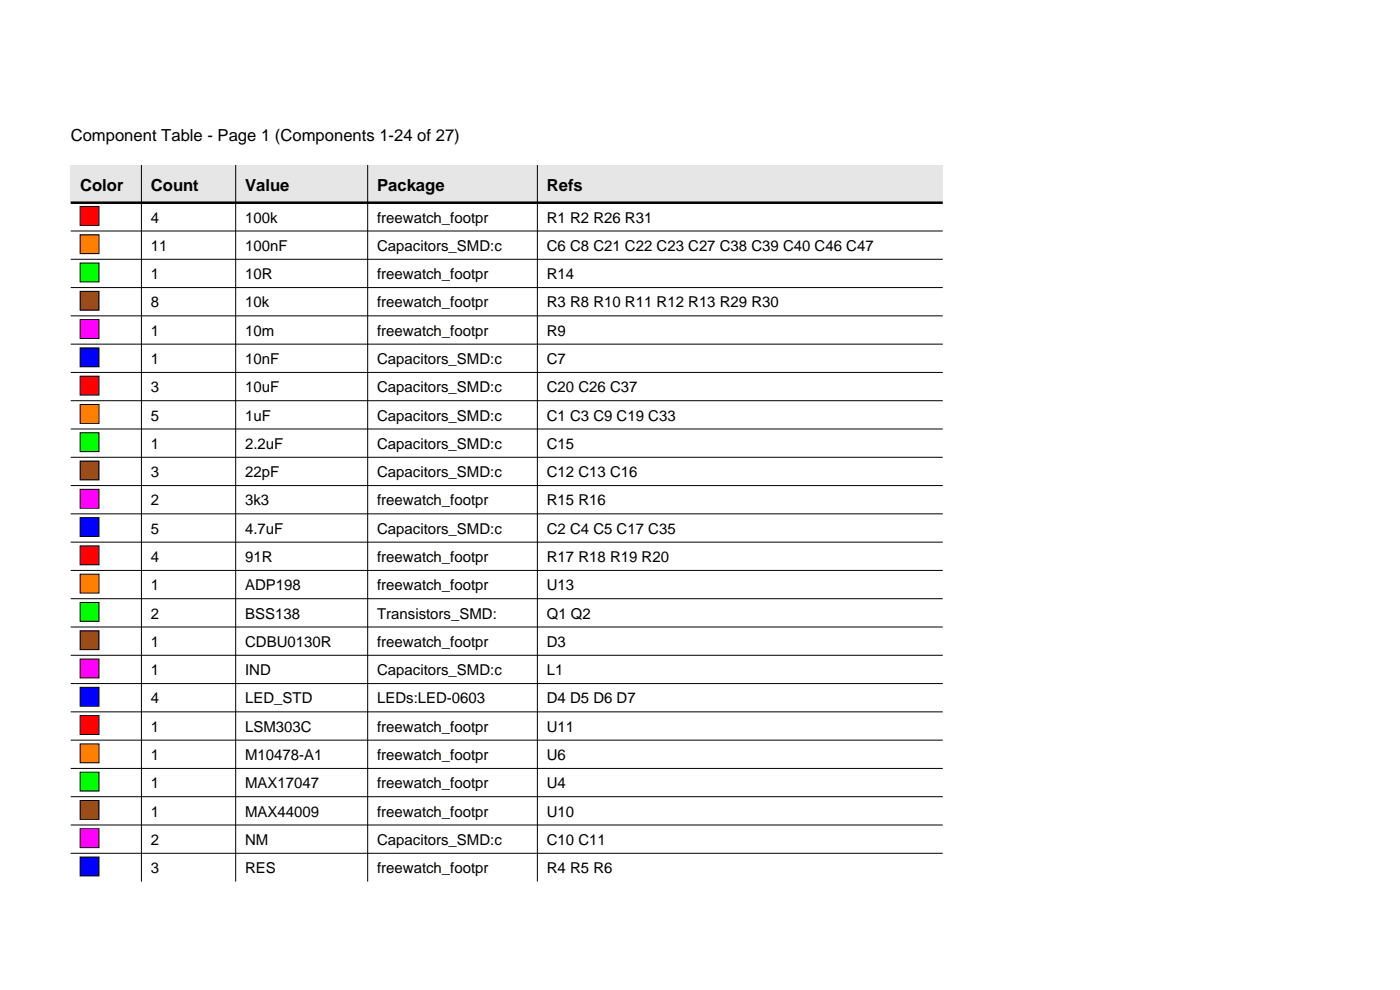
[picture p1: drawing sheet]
<svg xmlns="http://www.w3.org/2000/svg" width="297mm" height="210mm" viewBox="0 0 297 210" stroke-linecap="round" stroke-linejoin="round" font-family="sans-serif">
<defs><g id="words">
<g font-size="3.5">
<text x="15" y="30">Component Table - Page 1 (Components 1-24 of 27)</text>
<text x="17" y="40.6">Color</text>
<text x="32" y="40.6">Count</text>
<text x="52" y="40.6">Value</text>
<text x="80" y="40.6">Package</text>
<text x="116" y="40.6">Refs</text>
</g>
<g font-size="3.2">
<text x="32" y="47.2">4</text>
<text x="52" y="47.2">100k</text>
<text x="80" y="47.2">freewatch_footpr</text>
<text x="116" y="47.2">R1 R2 R26 R31</text>
<text x="32" y="53.2">11</text>
<text x="52" y="53.2">100nF</text>
<text x="80" y="53.2">Capacitors_SMD:c</text>
<text x="116" y="53.2">C6 C8 C21 C22 C23 C27 C38 C39 C40 C46 C47</text>
<text x="32" y="59.2">1</text>
<text x="52" y="59.2">10R</text>
<text x="80" y="59.2">freewatch_footpr</text>
<text x="116" y="59.2">R14</text>
<text x="32" y="65.2">8</text>
<text x="52" y="65.2">10k</text>
<text x="80" y="65.2">freewatch_footpr</text>
<text x="116" y="65.2">R3 R8 R10 R11 R12 R13 R29 R30</text>
<text x="32" y="71.2">1</text>
<text x="52" y="71.2">10m</text>
<text x="80" y="71.2">freewatch_footpr</text>
<text x="116" y="71.2">R9</text>
<text x="32" y="77.2">1</text>
<text x="52" y="77.2">10nF</text>
<text x="80" y="77.2">Capacitors_SMD:c</text>
<text x="116" y="77.2">C7</text>
<text x="32" y="83.2">3</text>
<text x="52" y="83.2">10uF</text>
<text x="80" y="83.2">Capacitors_SMD:c</text>
<text x="116" y="83.2">C20 C26 C37</text>
<text x="32" y="89.2">5</text>
<text x="52" y="89.2">1uF</text>
<text x="80" y="89.2">Capacitors_SMD:c</text>
<text x="116" y="89.2">C1 C3 C9 C19 C33</text>
<text x="32" y="95.2">1</text>
<text x="52" y="95.2">2.2uF</text>
<text x="80" y="95.2">Capacitors_SMD:c</text>
<text x="116" y="95.2">C15</text>
<text x="32" y="101.2">3</text>
<text x="52" y="101.2">22pF</text>
<text x="80" y="101.2">Capacitors_SMD:c</text>
<text x="116" y="101.2">C12 C13 C16</text>
<text x="32" y="107.2">2</text>
<text x="52" y="107.2">3k3</text>
<text x="80" y="107.2">freewatch_footpr</text>
<text x="116" y="107.2">R15 R16</text>
<text x="32" y="113.2">5</text>
<text x="52" y="113.2">4.7uF</text>
<text x="80" y="113.2">Capacitors_SMD:c</text>
<text x="116" y="113.2">C2 C4 C5 C17 C35</text>
<text x="32" y="119.2">4</text>
<text x="52" y="119.2">91R</text>
<text x="80" y="119.2">freewatch_footpr</text>
<text x="116" y="119.2">R17 R18 R19 R20</text>
<text x="32" y="125.2">1</text>
<text x="52" y="125.2">ADP198</text>
<text x="80" y="125.2">freewatch_footpr</text>
<text x="116" y="125.2">U13</text>
<text x="32" y="131.2">2</text>
<text x="52" y="131.2">BSS138</text>
<text x="80" y="131.2">Transistors_SMD:</text>
<text x="116" y="131.2">Q1 Q2</text>
<text x="32" y="137.2">1</text>
<text x="52" y="137.2">CDBU0130R</text>
<text x="80" y="137.2">freewatch_footpr</text>
<text x="116" y="137.2">D3</text>
<text x="32" y="143.2">1</text>
<text x="52" y="143.2">IND</text>
<text x="80" y="143.2">Capacitors_SMD:c</text>
<text x="116" y="143.2">L1</text>
<text x="32" y="149.2">4</text>
<text x="52" y="149.2">LED_STD</text>
<text x="80" y="149.2">LEDs:LED-0603</text>
<text x="116" y="149.2">D4 D5 D6 D7</text>
<text x="32" y="155.2">1</text>
<text x="52" y="155.2">LSM303C</text>
<text x="80" y="155.2">freewatch_footpr</text>
<text x="116" y="155.2">U11</text>
<text x="32" y="161.2">1</text>
<text x="52" y="161.2">M10478-A1</text>
<text x="80" y="161.2">freewatch_footpr</text>
<text x="116" y="161.2">U6</text>
<text x="32" y="167.2">1</text>
<text x="52" y="167.2">MAX17047</text>
<text x="80" y="167.2">freewatch_footpr</text>
<text x="116" y="167.2">U4</text>
<text x="32" y="173.2">1</text>
<text x="52" y="173.2">MAX44009</text>
<text x="80" y="173.2">freewatch_footpr</text>
<text x="116" y="173.2">U10</text>
<text x="32" y="179.2">2</text>
<text x="52" y="179.2">NM</text>
<text x="80" y="179.2">Capacitors_SMD:c</text>
<text x="116" y="179.2">C10 C11</text>
<text x="32" y="185.2">3</text>
<text x="52" y="185.2">RES</text>
<text x="80" y="185.2">freewatch_footpr</text>
<text x="116" y="185.2">R4 R5 R6</text>
</g>
</g></defs>
<path d="M15 35h185v8h-185z" fill-rule="evenodd" fill="#e6e6e6"/>
<path d="M15 43h185" fill="none" stroke="#000" stroke-width=".53"/>
<g fill="none" stroke="#000" stroke-width=".21">
<path d="M30 35v152M50 35v152M78 35v152M114 35v152M15 49h185M15 55h185M15 61h185M15 67h185M15 73h185M15 79h185M15 85h185M15 91h185"/>
<path d="M15 97h185M15 103h185M15 109h185M15 115h185M15 121h185M15 127h185M15 133h185M15 139h185M15 145h185M15 151h185M15 157h185M15 163h185"/>
<path d="M15 169h185M15 175h185M15 181h185"/>
</g>
<path d="M17 43.8h4v4h-4z" fill-rule="evenodd" fill="#f00" stroke="#000" stroke-width=".21"/>
<path d="M17 49.8h4v4h-4z" fill-rule="evenodd" fill="#ff8000" stroke="#000" stroke-width=".21"/>
<path d="M17 55.8h4v4h-4z" fill-rule="evenodd" fill="#0f0" stroke="#000" stroke-width=".21"/>
<path d="M17 61.8h4v4h-4z" fill-rule="evenodd" fill="#994d1a" stroke="#000" stroke-width=".21"/>
<path d="M17 67.8h4v4h-4z" fill-rule="evenodd" fill="#f0f" stroke="#000" stroke-width=".21"/>
<path d="M17 73.8h4v4h-4z" fill-rule="evenodd" fill="#00f" stroke="#000" stroke-width=".21"/>
<path d="M17 79.8h4v4h-4z" fill-rule="evenodd" fill="#f00" stroke="#000" stroke-width=".21"/>
<path d="M17 85.8h4v4h-4z" fill-rule="evenodd" fill="#ff8000" stroke="#000" stroke-width=".21"/>
<path d="M17 91.8h4v4h-4z" fill-rule="evenodd" fill="#0f0" stroke="#000" stroke-width=".21"/>
<path d="M17 97.8h4v4h-4z" fill-rule="evenodd" fill="#994d1a" stroke="#000" stroke-width=".21"/>
<path d="M17 103.8h4v4h-4z" fill-rule="evenodd" fill="#f0f" stroke="#000" stroke-width=".21"/>
<path d="M17 109.8h4v4h-4z" fill-rule="evenodd" fill="#00f" stroke="#000" stroke-width=".21"/>
<path d="M17 115.8h4v4h-4z" fill-rule="evenodd" fill="#f00" stroke="#000" stroke-width=".21"/>
<path d="M17 121.8h4v4h-4z" fill-rule="evenodd" fill="#ff8000" stroke="#000" stroke-width=".21"/>
<path d="M17 127.8h4v4h-4z" fill-rule="evenodd" fill="#0f0" stroke="#000" stroke-width=".21"/>
<path d="M17 133.8h4v4h-4z" fill-rule="evenodd" fill="#994d1a" stroke="#000" stroke-width=".21"/>
<path d="M17 139.8h4v4h-4z" fill-rule="evenodd" fill="#f0f" stroke="#000" stroke-width=".21"/>
<path d="M17 145.8h4v4h-4z" fill-rule="evenodd" fill="#00f" stroke="#000" stroke-width=".21"/>
<path d="M17 151.8h4v4h-4z" fill-rule="evenodd" fill="#f00" stroke="#000" stroke-width=".21"/>
<path d="M17 157.8h4v4h-4z" fill-rule="evenodd" fill="#ff8000" stroke="#000" stroke-width=".21"/>
<path d="M17 163.8h4v4h-4z" fill-rule="evenodd" fill="#0f0" stroke="#000" stroke-width=".21"/>
<path d="M17 169.8h4v4h-4z" fill-rule="evenodd" fill="#994d1a" stroke="#000" stroke-width=".21"/>
<path d="M17 175.8h4v4h-4z" fill-rule="evenodd" fill="#f0f" stroke="#000" stroke-width=".21"/>
<path d="M17 181.8h4v4h-4z" fill-rule="evenodd" fill="#00f" stroke="#000" stroke-width=".21"/>
<use href="#words"/>
</svg>
